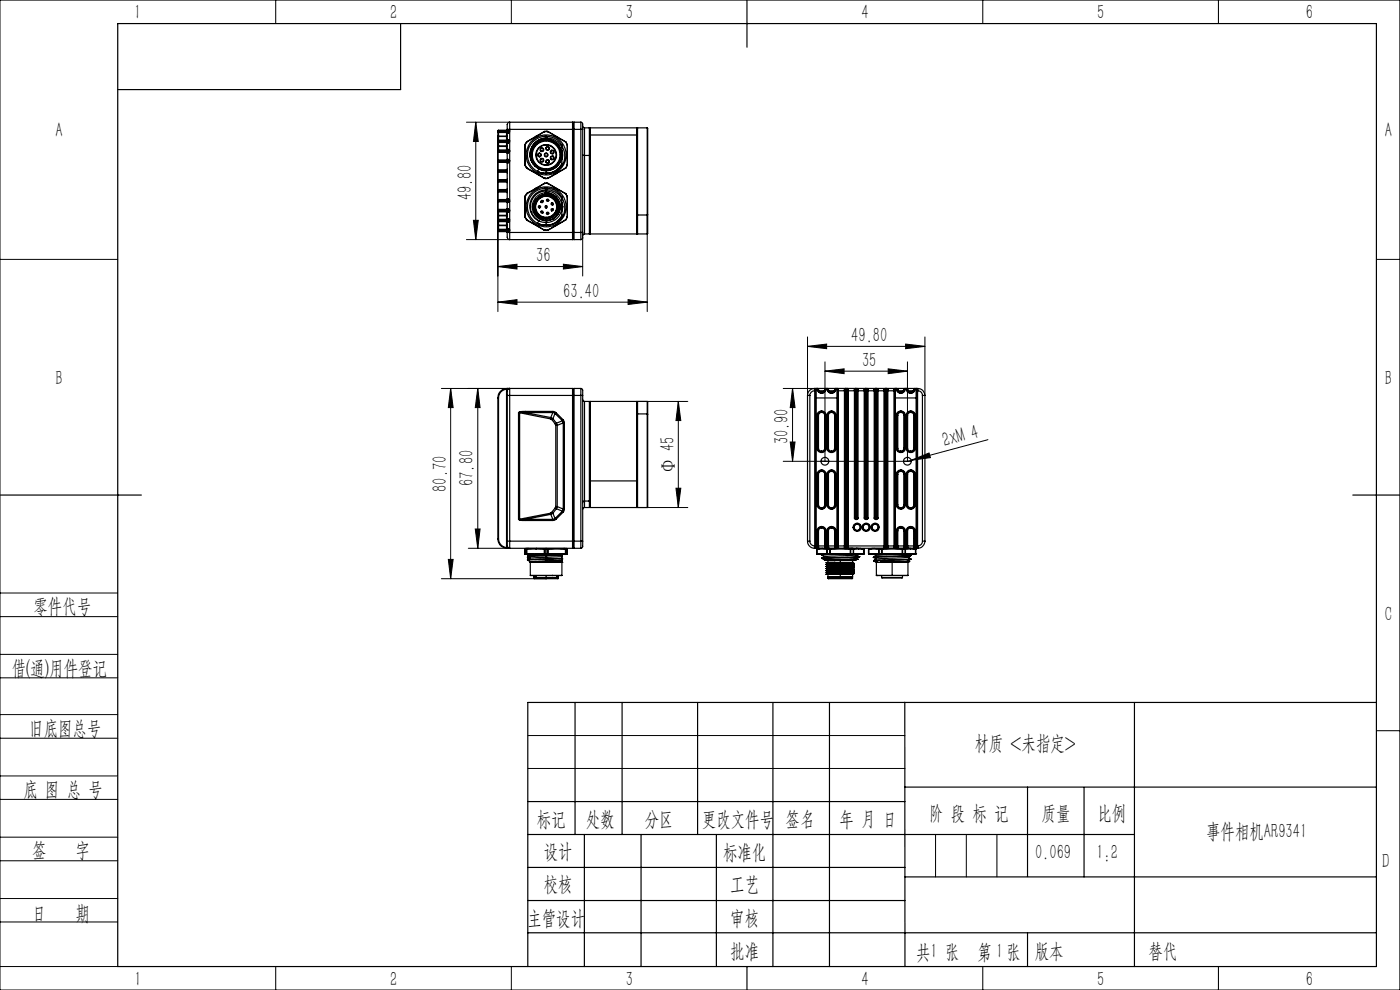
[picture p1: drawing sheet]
<svg xmlns="http://www.w3.org/2000/svg" width="297mm" height="210mm" viewBox="0 0 297 210" stroke-linecap="round" stroke-linejoin="round" font-family="sans-serif">
<defs><g id="words">
<g font-size="4.4">
<text x="28.5" y="4.1">1</text>
<text x="82.7" y="4.1">2</text>
<text x="132.7" y="4.1">3</text>
<text x="182.7" y="4.1">4</text>
<text x="232.7" y="4.1">5</text>
<text x="277" y="4.1">6</text>
<text x="11.8" y="29.1">A</text>
<text x="293.8" y="29.1">A</text>
<text x="100.1" y="42.5" transform="rotate(-90 100.1 42.5)">49.80</text>
<text x="113.8" y="55.7">36</text>
<text x="119.5" y="63.2">63.40</text>
<text x="180.6" y="72.6">49.80</text>
<text x="182.9" y="77.9">35</text>
<text x="11.8" y="81.6">B</text>
<text x="293.8" y="81.6">B</text>
<text x="167.3" y="94.3" transform="rotate(-90 167.3 94.3)">30.90</text>
<text x="200.4" y="94.8" transform="rotate(-15 200.4 94.8)">2xM 4</text>
<text x="143.1" y="100.2" transform="rotate(-90 143.1 100.2)">Φ 45</text>
<text x="94.8" y="104.4" transform="rotate(-90 94.8 104.4)">80.70</text>
<text x="100.5" y="103.1" transform="rotate(-90 100.5 103.1)">67.80</text>
<text x="7.1" y="130.1">零件代号</text>
<text x="293.8" y="131.6">C</text>
<text x="2.5" y="143.2">借(通)用件登记</text>
<text x="6.2" y="155.8">旧底图总号</text>
<text x="206.7" y="159.1">材质 &lt;未指定&gt;</text>
<text x="5" y="168.9">底 图 总 号</text>
<text x="197.1" y="173.8">阶 段 标 记</text>
<text x="221" y="173.8">质量</text>
<text x="232.8" y="173.8">比例</text>
<text x="113.9" y="175.2">标记</text>
<text x="124.3" y="175.2">处数</text>
<text x="136.8" y="175.2">分区</text>
<text x="148.9" y="175.2">更改文件号</text>
<text x="166.7" y="175.2">签名</text>
<text x="178.1" y="175.2">年 月 日</text>
<text x="255.9" y="177.8">事件相机AR9341</text>
<text x="6.8" y="181.9">签</text>
<text x="16" y="181.9">字</text>
<text x="115.3" y="182.1">设计</text>
<text x="153.4" y="182.2">标准化</text>
<text x="219.6" y="182.1">0.069</text>
<text x="232.6" y="182.1">1:2</text>
<text x="293.3" y="184.1">D</text>
<text x="115.3" y="189">校核</text>
<text x="154.9" y="189">工艺</text>
<text x="6.8" y="195.2">日</text>
<text x="16" y="195.2">期</text>
<text x="111.9" y="196.2">主管设计</text>
<text x="154.9" y="196.2">审核</text>
<text x="154.9" y="203.1">批准</text>
<text x="194.4" y="203.4">共 张</text>
<text x="197.4" y="203.1">1</text>
<text x="207.4" y="203.4">第 张</text>
<text x="211.3" y="203.1">1</text>
<text x="219.5" y="203.1">版本</text>
<text x="243.6" y="203.1">替代</text>
<text x="28.5" y="209.1">1</text>
<text x="82.8" y="209.1">2</text>
<text x="132.7" y="209.1">3</text>
<text x="182.7" y="209.1">4</text>
<text x="232.7" y="209.1">5</text>
<text x="277" y="209.1">6</text>
</g>
</g></defs>
<g fill="none" stroke="#000" stroke-width=".21">
<path d="M0 0h297v210h-297zM58.5 0v5M108.5 0v5M208.5 0v5M258.5 0v5M99 25.9h9.1M100.9 25.9v24.9M100.9 25.9l.6 4.1h-1.1zM105.6 28.9v37.2M0 55h25M99 50.8h9.1M100.4 46.7h1.1l-.6 4.1z"/>
<path d="M105.6 56.5l4.1-.5v1.1zM105.6 56.5h18M119.5 56l4.1 .5-4.1 .6zM123.6 50.4v8.2M137.3 45.6v20.5M292 55h5M105.6 64.1l4.1-.5v1zM105.6 64.1h31.7M133.2 63.6l4.1 .5-4.1 .5zM171.3 73.5l4.1-.5v1zM171.3 71.5v12.4M171.3 73.5h24.9"/>
<path d="M175 78.7l4.1-.5v1.1zM175 76.8v21.1M175 78.7h17.5M188.4 78.2l4.1 .5-4.1 .6zM192.1 73l4.1 .5-4.1 .5zM192.5 76.8v21.1M196.2 71.5v12.4M93.6 82.4h14.5M95.6 82.4l.5 4.1h-1zM95.6 82.4v40.4M101.4 82.4l.4 4.1h-1zM101.4 82.4v33.9"/>
<path d="M135.1 85.2h10.8M143.9 85.2l.5 4h-1zM143.9 85.2v22.5M166.2 97.9h26.3M166.2 82.4h26.1M167.6 93.8h1.1l-.6 4.1zM168.1 82.4l.6 4.1h-1.1zM168.1 82.4v15.5M193.3 97.6l3.8-1.5 .3 1zM193.3 97.6l-.8 .3M209.6 93.3l-16.3 4.3M95.1 118.7h1l-.5 4.1z"/>
<path d="M99.3 116.3h8.8M100.8 112.2h1l-.4 4.1zM135.1 107.7h10.8M143.4 103.6h1l-.5 4.1zM0 138.8h25M0 125.8h25M0 130.8h25M93.6 122.8h22.3M0 143.8h25M0 156.6h25M0 151.6h25M112 156h80"/>
<path d="M292 155h5M0 169.6h25M0 164.6h25M0 177.6h25M112 163h80M198.5 177v9M205 177v9M211.5 177v9M0 182.6h25M0 190.6h25M0 195.6h25M0 205h25"/>
<path d="M58.5 205v5M108.5 205v5M208.5 205v5M258.5 205v5"/>
</g>
<g fill="none" stroke="#000" stroke-width=".25">
<path d="M25 5h267v200h-267zM85 5v14h-60M158.5 0v10M105.6 34.1h2M105.6 34.3l.1 .1h1.9M105.6 34.3h2M105.6 32.2l.1 .1h1.9M105.6 32.2h2M105.6 32h2M105.6 30.1l.2 .1M105.6 30.1h2M105.6 29.9h2"/>
<path d="M105.6 28l.2 .1M105.6 28h2M105.6 27.8h2M105.6 31.1h.2M105.6 31.1v.9M105.6 31h.2M105.6 30.1v.9M105.6 29h.2M105.6 29v.9M105.6 28.9h.2M105.6 28v.9M105.6 38.5l.1 .1h1.8"/>
<path d="M105.6 38.5h1.9M105.6 38.3h1.9M105.6 36.2h1.9M105.6 36.4l.2 .1h1.7M105.6 36.4h1.9M105.6 27.8v.2M105.6 28.9v.1M105.6 29.9v.2M105.6 31v.1M105.6 32v.2M105.6 34.1v.2M105.6 36.2v.2"/>
<path d="M105.6 38.3v.2M105.8 31.8l-.2 .2M105.8 31.8h1.8M105.8 30.2h1.8M105.8 29.7l-.2 .2M105.8 29.7h1.8M105.8 28.1h1.8M105.8 31.1v.7M105.8 30.2v.8M105.8 29v.7M105.8 28.1v.8M105.8 28.9v.1"/>
<path d="M105.8 31v.1M105.8 28.9h1.7M105.8 31.1h1.7M105.8 31h1.7M105.8 29h1.7M107.5 29v.7l.1-.1M107.5 31.1v.7l.1-.1M107.5 34.4l.1 .2M107.5 32.3l.1 .2M107.5 31h.1M107.5 28.9h.1M107.5 31.1h.1"/>
<path d="M107.5 29h.1M107.5 36.2h.1M107.5 36v.2M107.5 38.3h.1M107.5 38.1v.2M107.5 36.4h.1M107.5 38.5h.1M107.5 36.5l.1 .2M107.5 36.4v.1M107.5 38.6l.1 .2M107.5 38.5v.1M107.5 38.1h-1.8l-.1 .2"/>
<path d="M107.5 36h-1.8l-.1 .2M107.5 28.9v.1M107.5 31v.1M107.5 36.2v.2M107.5 38.3v.2M107.5 36h.1M107.5 38.1h.1M107.6 33.9h-1.9l-.1 .2M107.6 34.4h.1M107.6 32.3h.1M107.6 30.2h.1M107.6 28.1h.1"/>
<path d="M107.6 27.6h-1.9l-.1 .2M107.6 34.4l.1 .2M107.6 30.2l.1 .2M107.6 28.1l.1 .2M107.6 32.3l.1 .2M107.6 31.8h.1M107.6 33.9h.1M107.6 29.7h.1M107.6 27.6h.1M107.6 33.9l.5 .2M107.6 33.9v.2M107.6 32.5h.1"/>
<path d="M107.6 33.8h.1M107.6 29.7l.5 .2M107.6 29.7v.2M107.6 28.3h.1M107.6 29.6h.1M107.6 31.7h.1M107.6 30.4h.1M107.6 31.8l.5 .2M107.6 31.8v.2M107.6 34.6h.1M107.6 27.5h.1M107.6 27.4h.5"/>
<path d="M107.6 27.6l.5 .2M107.6 27.6v.2M107.6 34.3v.1M107.6 30.1v.1M107.6 28v.1M107.6 32.2v.1M107.6 28.1l.1 .1M107.6 33.8l-.1 .1M107.6 27.5l-.1 .1M107.6 30.4l-.1-.2v.8M107.6 28.3l-.1-.2v.8M107.6 35.9l-.1 .1"/>
<path d="M107.6 38l-.1 .1M107.6 27.4v.1M107.6 27.8v.2M107.6 28.3v1.3M107.6 29.9v.2M107.6 30.4v1.3M107.6 32v.2M107.6 32.5v1.3M107.6 34.1v.2M107.6 34.6v7.6M107.6 28h.5M107.6 27.8h.5"/>
<path d="M107.6 34.3h.5M107.6 34.1h.5M107.6 32.2h.5M107.6 32h.5M107.6 30.1h.5M107.6 29.9h.5M107.7 33.8h.1M107.7 29.6h.1M107.7 31.7h.1M107.7 27.5h.1M107.7 29.6l-.1 .1M107.7 31.7l-.1 .1"/>
<path d="M107.7 33.8l-.1 .1M107.7 27.5l-.1 .1M107.7 32.5h.1M107.7 30.4h.1M107.7 34.6h.1M107.7 33.8l.4 .3M107.7 29.6l.4 .3M107.7 31.7l.4 .3M107.7 27.5l.4 .3M107.7 28.2v.1M108.1 32.2l-.4 .3M108.1 28l-.4 .2"/>
<path d="M108.1 30.1l-.4 .3M108.1 34.3l-.4 .3M108.1 34.3l-.5 .1M108.1 30.1l-.5 .1M108.1 28l-.5 .1M108.1 32.2l-.5 .1M108.1 25.9l-.3 .1-.2 .3v1.1M108.1 25.9v1.5M108.1 27.4v.4M108.1 28v1.9M108.1 30.1v1.9M108.1 32.2v1.9"/>
<path d="M108.1 34.3v8.2M108.1 27.4h13.4M108.1 25.9h13.4M111.4 30.8v4.2M111.4 30.8h.1M111.4 35h.1M111.4 30.6v.2M111.4 30.6h.1M111.4 35v.1M111.4 35.1h.1M111.4 35.1l.3 .5M111.7 35.6l.1 .1"/>
<path d="M111.7 30.1h.1M111.7 30.1l-.3 .5M111.7 35.6h.1M111.8 30v.1M111.8 35.7l3.7 2.1M111.8 30l-.1 .1M111.8 30.1h-.1M111.8 35.7h.1M113.4 35.1l.2 .2M113.7 28.9l-1.9 1.1M113.7 28.9v.1M113.7 39.9l-1.9 1.1"/>
<path d="M113.7 39.9v.1M113.7 29l-1.9 1.1M113.7 29l.1 .1M113.7 40l-1.9 1.1M113.7 40l.1 .1M113.8 29.1a4.3 4.3 0 0 1 5.8 1.7 4.3 4.3 0 0 1-1.7 5.8M113.8 29.1a4.3 4.3 0 0 0-1.7 5.8 4.3 4.3 0 0 0 5.8 1.7M114 36.4l1.9 .4M114 36.4h.1M114 36.4l1.7 .4M114.2 36.5l1.7 .3M114.3 35.8l-.3 .6"/>
<path d="M114.4 32.5a.39 .39 0 0 0-.3 .4 .39 .39 0 0 0 .3 .4M114.4 32.5a.39 .39 0 0 1 .4 .4 .39 .39 0 0 1-.4 .4M114.4 32.6a.3 .3 0 0 0-.3 .3 .3 .3 0 0 0 .3 .3M114.4 33.2v.1M114.4 32.5v.1M114.4 32.6a.3 .3 0 0 1 .3 .3 .3 .3 0 0 1-.3 .3M114.5 35.6l-.1 .1M114.5 35.9h.1M114.7 33.7a.4 .4 0 0 1 .6 0 .4 .4 0 0 1 0 .5M114.7 33.7a.4 .4 0 0 0 0 .6 .4 .4 0 0 0 .6-.1M114.7 33.7l.1 .1M114.7 31.9v.1"/>
<path d="M114.8 33.8a.3 .3 0 0 1 .4 0 .3 .3 0 0 1 0 .4M114.8 33.8a.3 .3 0 0 0 0 .4 .3 .3 0 0 0 .4 0M115.2 34.2h.1M115.2 31.6a.3 .3 0 0 1-.1 .4 .3 .3 0 0 1-.4-.1M115.2 31.6a.3 .3 0 0 0-.4-.1 .3 .3 0 0 0-.1 .4M115.3 31.5a.39 .39 0 0 0-.6-.1 .39 .39 0 0 0 0 .6M115.3 31.5a.39 .39 0 0 1-.1 .6 .39 .39 0 0 1-.5-.1M115.3 31.5l-.1 .1M115.5 37.8h.1M115.5 27.9l-1.8 1.1M115.5 27.9h.1M115.5 27.9l-1.8 1"/>
<path d="M115.5 38.9l-1.8 1.1M115.5 38.9h.1M115.5 38.9l-1.8 1M115.5 28.9h.4M115.6 37.8h.1M115.6 27.9h-.1M115.6 27.9h.1M115.6 27.9h.3M115.6 37.8l.1 .1M115.6 38.9h-.1M115.6 38.9h.1M115.6 38.9h.3"/>
<path d="M115.7 37.8h.5M115.7 37.8v.1M115.8 31.4a.4 .4 0 0 1 .5-.3 .4 .4 0 0 1 .3 .5M115.8 31.4a.4 .4 0 0 0 .3 .5 .4 .4 0 0 0 .5-.3M115.8 34.3h.1M115.8 31.4h.1M115.9 29.3h.1M115.9 30.8a2.12 2.12 0 0 1 2.1 2.1 2.12 2.12 0 0 1-2.1 2.1M115.9 30.7v.1M115.9 30.7a2.19 2.19 0 0 1 2.2 2.2 2.19 2.19 0 0 1-2.2 2.2M115.9 35v.1M115.9 32.5a.39 .39 0 0 0-.4 .4 .39 .39 0 0 0 .4 .4"/>
<path d="M115.9 32.5a.39 .39 0 0 1 .4 .4 .39 .39 0 0 1-.4 .4M115.9 30.8a2.12 2.12 0 0 0-2.1 2.1 2.12 2.12 0 0 0 2.1 2.1M115.9 30.7a2.19 2.19 0 0 0-2.2 2.2 2.19 2.19 0 0 0 2.2 2.2M115.9 32.6a.3 .3 0 0 0-.3 .3 .3 .3 0 0 0 .3 .3M115.9 33.2v.1M115.9 32.5v.1M115.9 32.6a.3 .3 0 0 1 .3 .3 .3 .3 0 0 1-.3 .3M115.9 29.3a3.5 3.5 0 0 0-3.1 2 3.5 3.5 0 0 0 .4 3.6M115.9 36.2v.6M115.9 28.9a3.9 3.9 0 0 0-3.9 3 3.9 3.9 0 0 0 2 4.5M115.9 36.8h.1M115.9 29.3a3.7 3.7 0 0 1 3.3 2"/>
<path d="M115.9 29.3v.2M115.9 28.9a3.9 3.9 0 0 1 3.3 1.9M115.9 28.9h.1M115.9 39.9a4 4 0 0 0-3.9 3 4 4 0 0 0 2 4.5M115.9 39.9a3.9 3.9 0 0 1 3.3 1.9M115.9 39.9h.1M115.9 28.9v.4M115.9 39.9v.3M115.9 39.9h-.4M115.9 31.4a.31 .31 0 0 0 .2 .4 .31 .31 0 0 0 .4-.2M115.9 31.4a.31 .31 0 0 1 .4-.2 .31 .31 0 0 1 .2 .4M115.9 27.9h-.3"/>
<path d="M115.9 27.9h.3M115.9 27.9h.1M115.9 38.9h-.3M115.9 38.9h.3M115.9 38.9h.1M116.2 27.9h.1M116.2 37.8h.1M116.2 37.8l-.5 .1M116.2 38.9h.1M116.2 36.8h-.3M116.2 27.9l3.7 2.2M116.2 38.9l3.7 2.2"/>
<path d="M116.3 27.9l3.6 2.1M116.3 27.9h-.1M116.3 38.9l3.6 2.1M116.3 38.9h.1M116.5 34.2a.3 .3 0 0 1-.3 .4 .3 .3 0 0 1-.3-.3M116.5 34.2a.3 .3 0 0 0-.4-.2 .3 .3 0 0 0-.2 .3M116.5 31.6h.1M116.6 34.2a.39 .39 0 0 0-.5-.3 .39 .39 0 0 0-.3 .4M116.6 34.2a.39 .39 0 0 1-.4 .4 .39 .39 0 0 1-.4-.3M116.6 34.2h-.1M117 31.9a.4 .4 0 0 1 .5 .2 .4 .4 0 0 1-.2 .5M117 31.9a.4 .4 0 0 0-.2 .5 .4 .4 0 0 0 .5 .2"/>
<path d="M117 31.9v.1M117 33.8l-.1 .1M117 32a.29 .29 0 0 1 .4 .1 .29 .29 0 0 1-.1 .4M117 32a.29 .29 0 0 0-.1 .4 .29 .29 0 0 0 .4 .1M117.2 29.9a3.3 3.3 0 0 0-4.4 1.6 3.3 3.3 0 0 0 1.7 4.4M117.2 29.9a3.3 3.3 0 0 1 1.7 4.3 3.3 3.3 0 0 1-4.4 1.7M117.2 29.8a3.4 3.4 0 0 0-4.4 1.7 3.4 3.4 0 0 0 1.7 4.4M117.2 29.8v.1M117.2 29.8a3.2 3.2 0 0 1 2 3.1M117.3 32.5v.1M117.3 30.1a3.1 3.1 0 0 1 1.3 4.2 3.1 3.1 0 0 1-4.1 1.3M117.3 30.1a3.1 3.1 0 0 0-4.2 1.4 3.1 3.1 0 0 0 1.4 4.1"/>
<path d="M117.3 33.2a.3 .3 0 0 1 .1 .4 .3 .3 0 0 1-.4 .2M117.3 33.2a.3 .3 0 0 0-.4 .1 .3 .3 0 0 0 .1 .5M117.3 30v.1M117.3 30a3.2 3.2 0 0 1 1.4 4.3 3.2 3.2 0 0 1-4.3 1.4M117.3 30a3.2 3.2 0 0 0-4.2 1.4 3.2 3.2 0 0 0 1.3 4.3M117.3 33.1a.42 .42 0 0 0-.5 .2 .42 .42 0 0 0 .1 .6M117.3 33.1a.42 .42 0 0 1 .2 .6 .42 .42 0 0 1-.6 .2M117.3 33.1v.1M117.9 36.6l.1 .2M118 36.8l-1.8 1M118 36.8h.1M118 36.8l-1.7 1"/>
<path d="M119.2 31.9a2.66 2.66 0 0 1 0 1.9M119.2 31a3.6 3.6 0 0 1-1.1 5.1M119.2 32.9a3.3 3.3 0 0 1-4.7 3M119.2 34.7a3.7 3.7 0 0 1-3.3 2.1M119.2 32.9v1.8M119.2 31.3v1.6M119.2 35a3.9 3.9 0 0 1-3.3 1.8M119.2 31.3h.1M119.2 34.7h.1M119.2 30.8h.1M119.2 35h.1M119.2 30.8v.4"/>
<path d="M119.2 34.7v.3M119.2 34.7l-.1 .1M119.9 35.7l-1.9 1.1M119.9 35.7h.1M119.9 30v.1M119.9 30l.2 .1M119.9 30.1h.1M120 30.1l.3 .5M120 35.6l-.1 .1M120 30.1h.1M120 35.6h.1M120.1 35.6l-.2 .1"/>
<path d="M120.1 30.1l.2 .5M120.3 30.6v.2M120.3 35.1l-.3 .5M120.3 35.1h.1M120.3 30.6h.1M120.3 30.8v4.2M120.3 35v.1M120.3 35h.1M120.3 30.8h.1M120.3 30.6l.1 .2M120.3 35.1l-.2 .5M120.4 30.8v4.2"/>
<path d="M120.4 35l-.1 .1M121.5 27.4h.1M121.5 25.9v1.5M121.5 25.9l.1 .2M121.5 27.4v21.9M121.6 27.4h.2M121.6 26.1v1.3M121.6 27.4v21.9M121.8 25.9v1.5M121.8 25.9l-.2 .2M121.8 27.4v21.9M121.8 27.4h1.4"/>
<path d="M121.8 25.9h1.4M123.2 27.4h.4M123.2 25.9v1.5M123.2 25.9l.4 .3v1.2M123.2 27.4v21.9M123.6 26.7l.1 .3 .3 .1M123.6 32.8l.4 .2M123.6 27.4v21.9M124 33v16.6M124 27.1v5.9M124 27.1h1M124 33h1"/>
<path d="M125 33v16.6M125 33h.1M125 27.1v5.9M125 27.1l.1 .1M125.1 33v16.5M125.1 27.2v5.8M125.2 33h-.1M125.2 33v16.6M125.2 28.6v4.4M125.2 27.1v1.5M125.2 27.1h9.9M125.2 27.1l-.1 .1"/>
<path d="M125.2 28.6h9.9M135.1 28.6v17M135.1 27.1v1.5M135.1 27.1v.1M135.1 27.2v18.4M135.1 27.3v18.3M135.3 27.1v18.5M135.3 27.1h2M135.3 27.1l-.2 .1M137.3 27.1v18.5M137.3 27.1l.1 18.5M105.6 49l.1 .1h1.9"/>
<path d="M105.6 49h2M105.6 48.8h2M105.6 46.9l.2 .1M105.6 46.9h2M105.6 46.7h2M105.6 44.8l.2 .1M105.6 44.8h2M105.6 44.6h2M105.6 42.5h2M105.6 42.7l.1 .1h1.9M105.6 42.7h2M105.6 47.9h.2"/>
<path d="M105.6 47.9v.9M105.6 47.8h.2M105.6 46.9v.9M105.6 45.8h.2M105.6 45.8v.9M105.6 45.7h.2M105.6 44.8v.9M105.6 40.6l.2 .1h1.7M105.6 40.6h1.9M105.6 40.4h1.9M105.6 40.4v.2M105.6 42.5v.2"/>
<path d="M105.6 44.6v.2M105.6 45.7v.1M105.6 46.7v.2M105.6 47.8v.1M105.6 48.8v.2M105.8 48.6l-.2 .2M105.8 48.6h1.8M105.8 47h1.8M105.8 46.5l-.2 .2M105.8 46.5h1.8M105.8 44.9h1.8M105.8 47.9v.7"/>
<path d="M105.8 47v.8M105.8 45.8v.7M105.8 44.9v.8M105.8 45.7v.1M105.8 47.8v.1M105.8 47.9h1.7M105.8 47.8h1.7M105.8 45.8h1.7M105.8 45.7h1.7M107.5 49.1l.1 .2M107.5 42.8l.1 .2M107.5 47.9v.7l.1-.1"/>
<path d="M107.5 45.8v.7l.1-.1M107.5 47.9h.1M107.5 47.8h.1M107.5 45.8h.1M107.5 45.7h.1M107.5 40.4h.1M107.5 40.2v.2M107.5 40.6h.1M107.5 40.7l.1 .2M107.5 40.6v.1M107.5 40.2h-1.8l-.1 .2M107.5 40.4v.2"/>
<path d="M107.5 45.7v.1M107.5 47.8v.1M107.5 40.2h.1M107.6 49.1h.1M107.6 47h.1M107.6 44.9h.1M107.6 44.4h.1M107.6 44.4h-1.8l-.2 .2M107.6 42.3h-1.9l-.1 .2M107.6 42.8h.1M107.6 44.9l.1 .2M107.6 47l.1 .2"/>
<path d="M107.6 42.8l.1 .2M107.6 49.1l.1 .2M107.6 48.6h.1M107.6 46.5h.1M107.6 42.3h.1M107.6 46.4h.1M107.6 45.1h.1M107.6 46.5l.5 .2M107.6 46.5v.2M107.6 48.5h.1M107.6 47.2h.1M107.6 48.6l.5 .2"/>
<path d="M107.6 48.6v.2M107.6 44.4l.5 .2M107.6 44.4v.2M107.6 44.3h.1M107.6 43h.1M107.6 42.2h.1M107.6 42.3l.5 .2M107.6 42.3v.2M107.6 42.7v.1M107.6 44.8v.1M107.6 46.9v.1M107.6 49v.1"/>
<path d="M107.6 49.3h.1M107.6 49.3h.5M107.6 49.3v1l.2 .4 .3 .1M107.6 42.2l-.1 .1M107.6 44.3l-.1 .1M107.6 47.2l-.1-.2v.8M107.6 45.1l-.1-.2v.8M107.6 40.1l-.1 .1M107.6 42.5v.2M107.6 43v1.3M107.6 44.6v.2M107.6 45.1v1.3"/>
<path d="M107.6 46.7v.2M107.6 47.2v1.3M107.6 48.8v.2M107.6 49h.5M107.6 48.8h.5M107.6 46.9h.5M107.6 46.7h.5M107.6 44.8h.5M107.6 44.6h.5M107.6 42.7h.5M107.6 42.5h.5M107.7 46.4h.1"/>
<path d="M107.7 48.5h.1M107.7 44.3h.1M107.7 42.2h.1M107.7 42.2l-.1 .1M107.7 44.3l-.1 .1M107.7 46.4l-.1 .1M107.7 48.5l-.1 .1M107.7 45.1h.1M107.7 47.2h.1M107.7 43h.1M107.7 49.3h.1M107.7 46.4l.4 .3"/>
<path d="M107.7 48.5l.4 .3M107.7 44.3l.4 .3M107.7 42.2l.4 .3M108.1 44.8l-.4 .3M108.1 46.9l-.4 .3M108.1 42.7l-.4 .3M108.1 42.7l-.5 .1M108.1 44.8l-.5 .1M108.1 46.9l-.5 .1M108.1 49l-.5 .1M108.1 49l-.4 .3M108.1 49.3v1.5"/>
<path d="M108.1 42.7v1.9M108.1 44.8v1.9M108.1 46.9v1.9M108.1 49v.3M108.1 49.3h13.4M108.1 50.8h13.4M111.4 41.8v4.2M111.4 41.8h.1M111.4 46h.1M111.4 41.6v.2M111.4 41.6v.1M111.4 46v.1"/>
<path d="M111.4 46.1h.1M111.4 46.1l.3 .5M111.4 41.7v.1M111.7 46.6l.1 .1M111.7 41.1h.1M111.7 41.1l-.3 .5M111.7 41.1l-.3 .6M111.7 46.6h.1M111.8 41v.1M111.8 46.7l3.7 2.1M111.8 41l-.1 .1M111.8 41.1h-.1"/>
<path d="M111.8 46.7h.1M113.1 45h.1M113.8 40.1a4.3 4.3 0 0 1 5.8 1.8 4.3 4.3 0 0 1-1.7 5.7M113.8 40.1a4.3 4.3 0 0 0-1.7 5.8 4.3 4.3 0 0 0 5.8 1.7M114 47.4l1.9 .4M114 47.4h.1M114 47.4l1.7 .4M114.2 47.4l.9 .4h.8M114.3 46.8l1.6 .4M114.3 46.8l-.3 .6M114.4 43.6v.5M114.4 43.6a.25 .25 0 0 1 .3 .3 .25 .25 0 0 1-.3 .2"/>
<path d="M114.4 43.6a.25 .25 0 0 0-.2 .3 .25 .25 0 0 0 .2 .2M114.7 41.5a2.76 2.76 0 0 0-1.5 3.1 2.76 2.76 0 0 0 2.7 2.2M114.8 44.8a.25 .25 0 0 1 .3 0 .25 .25 0 0 1 .1 .3M114.8 44.8l.4 .3M114.8 44.8a.25 .25 0 0 0 0 .4 .25 .25 0 0 0 .4-.1M115.2 42.6a.26 .26 0 0 0-.4 0 .26 .26 0 0 0 0 .3M115.2 42.6l-.4 .3M115.2 42.6a.25 .25 0 0 1-.1 .4 .25 .25 0 0 1-.3-.1M115.5 48.8h.1M115.5 48.8l.1 .1M115.6 48.8h.1M115.6 48.8v.1"/>
<path d="M115.6 48.9h.1M115.7 48.8h.5M115.7 48.9h.5M115.7 48.8v.1M115.9 41.3a2.59 2.59 0 0 1 2.6 2.6 2.59 2.59 0 0 1-2.6 2.6M115.9 46.4v.1M115.9 41.4a2.5 2.5 0 0 1 2.5 2.5 2.5 2.5 0 0 1-2.5 2.5M115.9 41.3v.1M115.9 41.5a2.33 2.33 0 0 1 2.3 2.4 2.33 2.33 0 0 1-2.3 2.3M115.9 46.1v.1M115.9 41.7a2.22 2.22 0 0 1 2.2 2.2 2.22 2.22 0 0 1-2.2 2.2M115.9 41.5v.2"/>
<path d="M115.9 41.5a2.33 2.33 0 0 0-2.4 2.4 2.33 2.33 0 0 0 2.4 2.3M115.9 41.4a2.5 2.5 0 0 0-2.6 2.5 2.5 2.5 0 0 0 2.6 2.5M115.9 41.7a2.22 2.22 0 0 0-2.3 2.2 2.22 2.22 0 0 0 2.3 2.2M115.9 41.3a2.59 2.59 0 0 0-2.6 2.6 2.59 2.59 0 0 0 2.6 2.6M115.9 43.6v.5M115.9 43.6a.25 .25 0 0 1 .2 .3 .25 .25 0 0 1-.2 .2M115.9 43.6a.25 .25 0 0 0-.3 .3 .25 .25 0 0 0 .3 .2M115.9 40.9a2.96 2.96 0 0 0-3 3 2.96 2.96 0 0 0 3 2.9M115.9 40.9v.3M115.9 41.2l-1.2 .3M115.9 46.8h.1M115.9 41.2a2.81 2.81 0 0 1 2.7 2.1 2.81 2.81 0 0 1-1.4 3.2"/>
<path d="M115.9 41.2h.1M115.9 41.2a2.82 2.82 0 0 1 2.7 2.1 2.82 2.82 0 0 1-1.3 3.2M115.9 40.9h.1M115.9 40.9a2.94 2.94 0 0 1 2.8 2.2 2.94 2.94 0 0 1-1.4 3.4M115.9 47.2v.6M115.9 40.5a3.4 3.4 0 0 0-3.3 2.6 3.4 3.4 0 0 0 1.7 3.7M115.9 40.5a3.4 3.4 0 0 1 3.3 3.4M115.9 40.2a3.5 3.5 0 0 0-3.4 2.7 3.5 3.5 0 0 0 1.8 3.9M115.9 40.2h.1M115.9 40.2v.3M115.9 47.8h.1M115.9 40.2a3.7 3.7 0 0 1 3.3 2v1.7"/>
<path d="M115.9 40.9h-.3M115.9 42.4a.25 .25 0 0 1 .3-.2 .25 .25 0 0 1 .2 .3M115.9 42.4l.5 .1M115.9 42.4a.25 .25 0 0 0 .2 .3 .25 .25 0 0 0 .3-.2M116.1 46.8h-.2M116.2 48.8v.1M116.2 40.9a2.93 2.93 0 0 1 2.6 2.3 2.93 2.93 0 0 1-1.4 3.2M116.2 47.8h-.3M116.2 48.8h.1M116.3 48.8l-.1 .1M116.3 47.8h-.4M116.4 45.2a.25 .25 0 0 0-.3-.2 .25 .25 0 0 0-.2 .3"/>
<path d="M116.4 45.2l-.5 .1M116.4 45.2a.25 .25 0 0 1-.2 .3 .25 .25 0 0 1-.3-.2M117.1 43a.25 .25 0 0 1 .3 .2 .25 .25 0 0 1-.1 .3M117.1 43l.2 .5M117.1 43a.25 .25 0 0 0-.2 .4 .25 .25 0 0 0 .4 .1M117.2 46.5l-1.3 .3M117.3 44.3l-.3 .4M117.3 44.3a.26 .26 0 0 1 .1 .3 .26 .26 0 0 1-.4 .1M117.3 44.3a.26 .26 0 0 0-.4 .1 .26 .26 0 0 0 .1 .3M117.3 46.5h-.1M117.3 46.5l-1.4 .3M117.3 46.5h.1"/>
<path d="M117.9 47.6l.1 .2M118 47.8l-1.8 1M118 47.8h.1M118 47.8l-1.7 1M119.2 42.9a2.66 2.66 0 0 1 0 1.9M119.2 42a3.6 3.6 0 0 1-1.1 5.1l1.1-1.1M119.2 43.9h.1M119.2 43.9a3.3 3.3 0 0 1-3.3 3.3M119.2 45.7a3.7 3.7 0 0 1-3.3 2.1M119.2 43.9v1.8M119.2 46a3.9 3.9 0 0 1-3.3 1.8M119.2 45.7h.1"/>
<path d="M119.2 41.8h.1M119.2 46h.1M119.2 41.8v.3M119.2 45.7v.3M119.2 45.7l-.1 .1M119.9 41.1h.1M119.9 46.7l-1.9 1.1M119.9 46.7h.1M119.9 41v.1M119.9 41l.2 .1M120 41.1l.3 .6M120 46.6l-.1 .1"/>
<path d="M120 41.1h.1M120 46.6h.1M120.1 46.6l-.2 .1M120.1 41.1l.2 .5M120.3 41.7v.1M120.3 46.1l-.3 .5M120.3 46.1h.1M120.3 41.8v4.2M120.3 46v.1M120.3 46h.1M120.3 41.8h.1M120.3 41.6l.1 .2"/>
<path d="M120.3 41.6v.1M120.3 46.1l-.2 .5M120.4 41.8v4.2M120.4 46l-.1 .1M121.5 49.3v1.5M121.5 49.3h.1M121.6 49.3v1.4M121.6 49.3h.2M121.6 50.7l.2 .1M121.6 50.7l-.1 .1M121.8 49.3v1.5M121.8 49.3h1.4"/>
<path d="M121.8 50.8h1.4M123.2 49.3v1.5M123.2 49.3h.4M123.6 49.3v1.2l-.4 .3M124 49.6l-.3 .1-.1 .3M125.1 49.5l-1.1 .1M125.1 49.5l.1 .1M125.2 49.6h9.9M135.1 45.6v4M135.1 45.6v3.9M135.1 49.5l.2 .1M135.1 49.5v.1"/>
<path d="M135.1 45.6h.2M135.1 45.6h.1M135.3 45.6v4M135.3 49.6h2M135.3 45.6h2M137.3 45.6v4M137.4 45.6l-.1 4M137.4 45.6h-.1M105.6 84.4h.2M105.6 84.4v29.9M105.8 84.4v29.9M107.5 82.9h.1"/>
<path d="M107.5 82.9v32.9M107.6 82.5l-.1 .4M107.6 82.5a1.86 1.86 0 0 0-1.8 1.9M107.6 82.9v1M107.6 83.9h.5M107.6 82.5l.1 .1-.1-.1M107.6 82.5h.1M107.6 82.4a1.97 1.97 0 0 0-2 2M107.6 82.4v.1M107.6 82.4h13.9M107.6 83.9v30.9M108.1 82.4l-.3 .1-.2 .4"/>
<path d="M108.1 82.4v1.5M108.1 82.4l-.5 .1M108.1 83.9h13.4M108.1 83.9v30.9M110 87.5l.2 .1M110 87.5v22.7M110.2 87.4l-.2 .1M110.2 87.4l.1 .1M110.2 87.6l6.6 1.3M110.2 87.6v22.5M110.3 87.5l-.1 .1M110.3 87.5h1.1"/>
<path d="M110.3 87.5h-.3M111.4 87.5l5.4 1.1M111.4 87.3l-1.2 .1M111.4 87.3h5.9M111.4 87.5h5.9M111.4 87.3v.2M116.8 88.9l.3 .1M116.8 88.6l.5 .2M116.8 88.6v.3M117.1 89l.7 .9M117.3 87.3l.6 .2M117.3 87.3v.2"/>
<path d="M117.3 87.5l.5 .2M117.3 87.5l-.5 1.1M117.3 88.8l-.2 .2M117.3 88.8l.7 1M117.8 87.7l-.5 1.1M117.8 87.7l1.5 1.5M117.8 89.9l.1 .3M117.9 90.2v17.2M117.9 90.2h.3M117.9 87.5l1.6 1.6M117.9 87.5l-.1 .2M118 89.8l.2 .4"/>
<path d="M118 89.8l-.2 .1M118.2 90.2v17.2M119.3 89.2l.2 .5M119.3 89.2l-1.3 .6M119.5 89.1l.2 .6M119.5 89.1l-.2 .1M119.5 89.7v18.3M119.5 89.7h.2M119.5 89.7l-1.3 .5M119.7 89.7v18.3M121.5 82.4v1.5M121.5 83.9h.1"/>
<path d="M121.5 82.4l.1 .1M121.5 83.9v30.9M121.6 82.5v1.4M121.6 83.9h.2M121.6 83.9v30.9M121.8 82.4l-.2 .1M121.8 82.4v1.5M121.8 83.9v30.9M121.8 82.4h1.4M121.8 83.9h1.4M123.2 82.4v1.5M123.2 82.4l.4 .3v1.2"/>
<path d="M123.2 83.9h.4M123.2 83.9v30.9M123.6 84.7l.1 .3 .3 .2M123.6 83.9v30.9M124 85.2v21.1M124 85.2h1M125 85.2v21.1M125 85.2l.1 .1M125.1 85.3v20.9M125.2 85.2v16.8M125.2 85.2h9.9M125.2 85.2l-.1 .1"/>
<path d="M135.1 87.8v14.2M135.1 85.2v2.6M135.1 85.2v.1M135.1 87.8v.1M135.1 87.9v19.7M135.1 85.3v2.6M135.1 87.9v19.6M135.3 87.8v19.9M135.3 85.2v2.6M135.3 85.2l-.2 .1M135.3 85.2h2M135.3 87.8h2"/>
<path d="M135.3 87.8l-.2 .1M137.3 87.8v19.9M137.3 85.2v2.6M137.3 85.2l.1 2.7M137.3 87.8l.1 .1M137.4 87.9l-.1 19.8M171.3 83.9h.5M171.3 83.9v30.9M171.8 83.9v30.9M172.8 82.4v.5M172.8 82.9a.96 .96 0 0 0-1 1M172.8 82.4a1.45 1.45 0 0 0-1.5 1.5"/>
<path d="M172.8 82.4h21.9M172.8 82.9h.1M172.9 82.9h.1M172.9 82.6v.3M172.9 82.6h.1M172.9 82.9v32.9M173 82.5h.1M173 82.5l.1-.1v2M173 84.4h.1M173 82.5v1.9M173 82.5l-.1 .1M173 84.4v29.9"/>
<path d="M173.1 82.4l-.2 .2M173.1 84.4v29.9M173.1 84.4h4.5M173.4 82.4h.1M173.4 82.4l.1 .6 .7 .4M173.4 95.1a.85 .85 0 0 0 .8 .9M173.4 95.1h.1M173.4 88.1h.1M173.4 82.4l.1 .2M173.4 82.4l.1 .1M173.4 88.1v7M173.4 82.4l.2 .2"/>
<path d="M173.5 95.1a.72 .72 0 0 0 .7 .7M173.5 82.6l.2 .5 .5 .3M173.5 82.5v.1M173.5 82.6h.1M173.5 95.1h.1M173.5 88.1h.1M173.5 82.5l.1 .1M173.5 82.5h.1M173.5 88.1v7M173.6 82.6l.1 .3M173.6 95.1a.6 .6 0 0 0 .6 .6M173.6 82.6h.1"/>
<path d="M173.6 88.1v7M173.7 82.9l-.1 .1M173.7 82.9l.5 .3M173.7 82.9h1.2M174.2 97.9a.83 .83 0 0 0 .8 .8 .83 .83 0 0 0 .8-.8M174.2 97.9a.83 .83 0 0 1 .8-.9 .83 .83 0 0 1 .8 .9M174.2 97.9h1.6M174.2 87.2a.85 .85 0 0 0-.8 .9M174.2 99.7a.9 .9 0 0 0-.8 .9M174.2 95.8v.2M174.2 87.2v.1M174.2 87.3a.72 .72 0 0 0-.7 .8"/>
<path d="M174.2 99.7v.1M174.2 99.8a.78 .78 0 0 0-.7 .8M174.2 83.4h.1M174.2 83.2v.2M174.2 87.3v.2M174.2 87.5a.6 .6 0 0 0-.6 .6M174.2 99.8v.2M174.2 95.7v.1M174.2 87.2h.1M174.2 96h.1M174.2 99.7h.1M174.2 95.8h.1"/>
<path d="M174.2 99.8h.1M174.2 87.3h.1M174.2 87.5h.1M174.2 95.7h.1M174.2 83.2h.1M174.3 87.2a.9 .9 0 0 1 1 .9M174.3 99.7a.97 .97 0 0 1 1 .9M174.3 95.8v.2M174.3 99.7v.1M174.3 87.2v.1M174.3 99.8a.78 .78 0 0 1 .8 .8M174.3 87.3a.72 .72 0 0 1 .8 .8"/>
<path d="M174.3 83.4h.1M174.3 83.2v.2M174.3 87.3v.2M174.3 99.8v.2M174.3 95.7v.1M174.3 87.5a.6 .6 0 0 1 .6 .6M174.9 82.9l-.6 .3M174.9 82.9l.1 .1M174.9 82.6v.3M174.9 95.1h.2M174.9 95.1a.6 .6 0 0 1-.6 .6M174.9 88.1h.2"/>
<path d="M174.9 82.6h.1M174.9 88.1v7M175.1 95.1a.72 .72 0 0 1-.8 .7M175.1 95.1h.2M175.1 88.1h.2M175.1 82.6l-.2 .5-.6 .3M175.1 82.5v.1M175.1 82.6h-.2M175.1 82.5l-.2 .1M175.1 88.1v7M175.1 82.5h.1M175.2 82.4l-.3 .2"/>
<path d="M175.3 82.4l-.1 .2a.92 .92 0 0 1-.9 .8M175.3 82.4h.1M175.3 95.1a.9 .9 0 0 1-1 .9M175.3 82.4l-.2 .2M175.3 82.4l-.2 .1M175.3 88.1v7M175.4 82.4h.1M175.4 82.4l.1 .4a.91 .91 0 0 0 .9 .6M175.4 95.1a.9 .9 0 0 0 1 .9M175.4 88.1h.2M175.4 95.1h.2M175.4 82.4l.2 .2"/>
<path d="M175.4 82.4l.2 .1M175.4 88.1v7M175.5 82.4l.3 .2M175.6 95.1a.72 .72 0 0 0 .8 .7M175.6 82.6l.2 .5 .6 .3M175.6 82.5v.1M175.6 82.6h.2M175.6 95.1h.2M175.6 88.1h.2M175.6 82.5l.2 .1M175.6 82.5h.1M175.6 88.1v7"/>
<path d="M175.8 82.6v.3M175.8 95.1a.6 .6 0 0 0 .6 .6M175.8 82.6h.1M175.8 88.1v7M175.8 82.9l-.1 .1M175.8 82.9l.6 .3M175.8 82.9h1.2M176.4 87.2a.9 .9 0 0 0-1 .9M176.4 99.7a.97 .97 0 0 0-1 .9M176.4 99.7v.1M176.4 99.8a.78 .78 0 0 0-.8 .8M176.4 87.2v.1"/>
<path d="M176.4 87.3a.72 .72 0 0 0-.8 .8M176.4 95.8v.2M176.4 83.4h.1M176.4 83.2v.2M176.4 95.7v.1M176.4 87.3v.2M176.4 87.5a.6 .6 0 0 0-.6 .6M176.4 99.8v.2M176.4 87.2h.1M176.4 96h.1M176.4 99.7h.1M176.4 95.8h.1"/>
<path d="M176.4 99.8h.1M176.4 87.3h.1M176.4 87.5h.1M176.4 95.7h.1M176.4 83.2h.1M176.5 87.2a.85 .85 0 0 1 .8 .9M176.5 99.7a.9 .9 0 0 1 .8 .9M176.5 95.8v.2M176.5 87.2v.1M176.5 99.7v.1M176.5 87.3a.72 .72 0 0 1 .7 .8M176.5 99.8a.78 .78 0 0 1 .7 .8"/>
<path d="M176.5 83.4h.1M176.5 83.2v.2M176.5 99.8v.2M176.5 87.3v.2M176.5 95.7v.1M176.5 87.5a.6 .6 0 0 1 .6 .6M177 82.9l-.5 .3M177 82.9l.1 .1M177.1 82.6l-.1 .3M177.1 88.1h.1M177.1 95.1h.1M177.1 95.1a.6 .6 0 0 1-.6 .6"/>
<path d="M177.1 82.6h.1M177.1 88.1v7M177.2 88.1h.1M177.2 95.1a.72 .72 0 0 1-.7 .7M177.2 95.1h.1M177.2 82.6l-.2 .5-.5 .3M177.2 82.5h.1M177.2 82.5v.1M177.2 82.6h-.1M177.2 82.5l-.1 .1M177.2 88.1v7M177.3 82.4l-.2 .2"/>
<path d="M177.3 82.4v.2a1.02 1.02 0 0 1-.8 .8M177.3 82.4h.1M177.3 95.1a.85 .85 0 0 1-.8 .9M177.3 82.4l-.1 .2M177.3 82.4l-.1 .1M177.3 88.1v7M177.6 82.4v2M177.6 84.4h.1M177.6 82.4l.1 .1M177.6 84.4v29.9M177.6 82.4l.2 .2M177.7 82.5v1.9"/>
<path d="M177.7 82.5l.1 .1M177.7 82.9h.1M177.7 82.5h.1M177.7 84.4v29.9M177.8 82.6v.3M177.8 82.6h.1M177.8 82.9v32.9M177.8 82.9h1.3M179.1 82.9h.2M179.1 82.6v.3M179.1 82.6h.1M179.1 82.9v32.9"/>
<path d="M179.3 82.5h.1M179.3 82.5l.2-.1v2M179.3 84.4h.2M179.3 82.5v1.9M179.3 82.5l-.2 .1M179.3 84.4v29.9M179.4 82.4l-.3 .2M179.5 84.4h.1M179.5 84.4v29.9M179.6 84.4h.2M179.6 84.4v29.9M179.7 82.4l.3 .2"/>
<path d="M179.8 82.5l-.2-.1v2M179.8 82.5v1.9M179.8 82.5l.2 .1M179.8 82.9h.2M179.8 82.5h.1M179.8 84.4v29.9M180 82.6v.3M180 82.6h.1M180 82.9v32.9M180 82.9h1.3M181.3 82.9h.1M181.3 82.6v.3"/>
<path d="M181.3 82.6h.1M181.3 82.9v27M181.4 84.4h.1M181.4 82.5h.1M181.4 82.5l.1-.1v2M181.4 82.5v1.9M181.4 82.5l-.1 .1M181.4 84.4v23.6M181.5 82.4l-.2 .2M181.5 84.4h.3M181.5 84.4v23.6M181.8 84.4h.1"/>
<path d="M181.8 84.4v23.6M181.8 82.4l.2 .2M181.9 82.5l-.1-.1v2M181.9 82.5v1.9M181.9 82.9h.1M181.9 82.5l.1 .1M181.9 82.5h.1M181.9 84.4v23.6M182 82.6v.3M182 82.6h.1M182 82.9v27M182 82.9h1.3"/>
<path d="M183.3 82.9h.2M183.3 82.6v.3M183.3 82.9v27M183.4 82.6h-.1M183.5 82.5h.1M183.5 82.5l.2-.1v2M183.5 84.4h.2M183.5 82.5v1.9M183.5 82.5l-.2 .1M183.5 82.5l-.1 .1M183.5 84.4v23.6M183.6 82.4l-.2 .2"/>
<path d="M183.7 84.4h.2M183.7 84.4v23.6M183.9 84.4h.1M183.9 84.4v23.6M183.9 82.4l.3 .2M184 82.5l-.1-.1v2M184 82.5v1.9M184 82.9h.2M184 82.5l.2 .1M184 82.5h.1M184 84.4v23.6M184.2 82.6v.3"/>
<path d="M184.2 82.6h.1M184.2 82.9v27M184.2 82.9h1.3M185.5 82.9h.1M185.5 82.6v.3M185.5 82.6h.1M185.5 82.9v27M185.6 82.5h.1M185.6 82.5l.1-.1v2M185.6 84.4h.1M185.6 82.5v1.9M185.6 82.5l-.1 .1"/>
<path d="M185.6 84.4v23.6M185.7 82.4l-.2 .2M185.7 84.4h.2M185.7 84.4v23.6M185.9 84.4h.2M185.9 84.4v23.6M186 82.4l.2 .2M186.1 82.5l-.2-.1v2M186.1 82.5v1.9M186.1 82.9h.2M186.1 82.5l.2 .1M186.1 82.5l.1 .1"/>
<path d="M186.1 82.5h.1M186.1 84.4v23.6M186.2 82.6h.1M186.3 82.6v.3M186.3 82.9v27M186.3 82.9h1.2M187.5 82.9h.2M187.5 82.6v.3M187.5 82.9v32.9M187.6 82.6h-.1M187.7 84.4h.2M187.7 82.5h.1"/>
<path d="M187.7 82.5l.2-.1v2M187.7 82.5v1.9M187.7 82.5l-.2 .1M187.7 82.5l-.1 .1M187.7 84.4v29.9M187.8 82.4l-.2 .2M187.9 84.4h.2M187.9 84.4v29.9M188.1 84.4h.1M188.1 84.4v29.9M188.1 82.4l.2 .2M188.2 82.5l-.1-.1v2"/>
<path d="M188.2 82.5v1.9M188.2 82.5l.1 .1M188.2 82.9h.1M188.2 82.5h.1M188.2 84.4v29.9M188.3 82.6v.3M188.3 82.6h.1M188.3 82.9v32.9M188.3 82.9h1.4M189.7 82.9h.1M189.7 82.6v.3M189.7 82.6h.1"/>
<path d="M189.7 82.9v32.9M189.8 84.4h.1M189.8 82.5h.1M189.8 82.5v1.9M189.8 82.5l-.1 .1M189.8 84.4v29.9M189.9 82.4l-.2 .2M189.9 82.4l-.1 .1M189.9 82.4v2M189.9 84.4h4.4M189.9 84.4v29.9M190.1 95.1a.9 .9 0 0 0 1 .9"/>
<path d="M190.1 82.4h.1M190.1 82.4a.93 .93 0 0 0 1 1M190.1 88.1h.2M190.1 95.1h.2M190.1 82.4l.2 .2M190.1 82.4l.2 .1M190.1 88.1v7M190.2 82.4l.2 .2M190.3 95.1a.78 .78 0 0 0 .8 .7M190.3 82.6l.2 .5 .6 .3M190.3 82.5v.1M190.3 82.6h.2"/>
<path d="M190.3 95.1h.2M190.3 88.1h.2M190.3 82.5l.2 .1M190.3 82.5l.1 .1M190.3 82.5h.1M190.3 88.1v7M190.4 82.6h.1M190.5 82.6v.3M190.5 95.1a.6 .6 0 0 0 .6 .6M190.5 82.6h.1M190.5 88.1v7M190.5 82.9l-.1 .1"/>
<path d="M190.5 82.9l.6 .3M190.5 82.9h1.2M191.1 87.2a.9 .9 0 0 0-1 .9M191.1 99.7a.97 .97 0 0 0-1 .9M191.1 87.2v.1M191.1 87.3a.78 .78 0 0 0-.8 .8M191.1 95.8v.2M191.1 99.7v.1M191.1 99.8a.85 .85 0 0 0-.8 .8M191.1 83.4h.1M191.1 83.2v.2M191.1 95.7v.1"/>
<path d="M191.1 99.8v.2M191.1 87.3v.2M191.1 87.5a.6 .6 0 0 0-.6 .6M191.1 87.2h.1M191.1 96h.1M191.1 99.7h.1M191.1 95.8h.1M191.1 99.8h.1M191.1 87.3h.1M191.1 87.5h.1M191.1 95.7h.1M191.1 83.2h.1"/>
<path d="M191.1 87.2a.9 .9 0 0 1 1 .9M191.1 99.7a.97 .97 0 0 1 1 .9M191.1 87.3a.78 .78 0 0 1 .8 .8M191.1 99.8a.85 .85 0 0 1 .8 .8M191.1 87.5a.6 .6 0 0 1 .6 .6M191.7 97.9a.83 .83 0 0 1 .8-.9 .83 .83 0 0 1 .8 .9M191.7 97.9a.83 .83 0 0 0 .8 .8 .83 .83 0 0 0 .8-.8M191.7 82.9l-.6 .3M191.7 82.9l.1 .1M191.7 97.9h1.6M191.7 82.6v.3M191.7 88.1h.2"/>
<path d="M191.7 95.1h.2M191.7 95.1a.6 .6 0 0 1-.6 .6M191.7 82.6h.1M191.7 88.1v7M191.8 82.6h-.1M191.9 88.1h.2M191.9 95.1a.78 .78 0 0 1-.8 .7M191.9 95.1h.2M191.9 82.6l-.2 .5-.6 .3M191.9 82.5h.1M191.9 82.5v.1M191.9 82.6h-.2"/>
<path d="M191.9 82.5l-.2 .1M191.9 82.5l-.1 .1M191.9 88.1v7M192 82.4l-.2 .2M192.1 95.1a.9 .9 0 0 1-1 .9M192.1 82.4v.2a.93 .93 0 0 1-1 .8M192.1 82.4h.1M192.1 82.4l-.2 .2M192.1 82.4l-.2 .1M192.1 88.1v7M192.3 95.1a.85 .85 0 0 0 .8 .9M192.3 82.4h.1"/>
<path d="M192.3 82.4a.93 .93 0 0 0 .8 1M192.3 88.1h.1M192.3 95.1h.1M192.3 82.4l.1 .2M192.3 82.4l.1 .1M192.3 88.1v7M192.3 82.4l.2 .2M192.4 95.1a.72 .72 0 0 0 .7 .7M192.4 82.6l.2 .5 .5 .3M192.4 82.5v.1M192.4 82.6h.1M192.4 95.1h.1"/>
<path d="M192.4 88.1h.1M192.4 82.5l.1 .1M192.4 82.5h.1M192.4 88.1v7M192.5 82.6l.1 .3M192.5 95.1a.6 .6 0 0 0 .6 .6M192.5 82.6h.1M192.5 88.1v7M192.6 82.9l-.1 .1M192.6 82.9l.5 .3M192.6 82.9h1.2M193.1 87.2a.85 .85 0 0 0-.8 .9"/>
<path d="M193.1 99.7a.9 .9 0 0 0-.8 .9M193.1 99.7v.1M193.1 99.8a.78 .78 0 0 0-.7 .8M193.1 87.2v.1M193.1 87.3a.72 .72 0 0 0-.7 .8M193.1 95.8v.2M193.1 83.4h.1M193.1 83.2v.2M193.1 87.3v.2M193.1 87.5a.6 .6 0 0 0-.6 .6M193.1 95.7v.1M193.1 99.8v.2"/>
<path d="M193.1 83.4h.2M193.1 87.2h.2M193.1 96h.2M193.1 99.7h.2M193.1 95.8h.2M193.1 99.8h.2M193.1 87.3h.2M193.1 87.5h.2M193.1 95.7h.2M193.1 83.2h.2M193.3 87.2a.85 .85 0 0 1 .8 .9M193.3 99.7a.9 .9 0 0 1 .8 .9"/>
<path d="M193.3 87.2v.1M193.3 99.7v.1M193.3 95.8v.2M193.3 99.8a.78 .78 0 0 1 .7 .8M193.3 87.3a.72 .72 0 0 1 .7 .8M193.3 83.4h.1M193.3 83.2v.2M193.3 87.3v.2M193.3 87.5a.6 .6 0 0 1 .6 .6M193.3 95.7v.1M193.3 99.8v.2M193.8 82.9l-.5 .3"/>
<path d="M193.8 82.9l.1 .1M193.9 82.6l-.1 .3M193.9 88.1h.1M193.9 95.1h.1M193.9 95.1a.6 .6 0 0 1-.6 .6M193.9 82.6h.1M193.9 88.1v7M194 88.1h.1M194 95.1a.72 .72 0 0 1-.7 .7M194 95.1h.1M194 82.6l-.2 .5-.5 .3M194 82.5h.1"/>
<path d="M194 82.5v.1M194 82.6h-.1M194 82.5l-.1 .1M194 88.1v7M194.1 82.4l-.2 .2M194.1 95.1a.85 .85 0 0 1-.8 .9M194.1 82.4v.2a.93 .93 0 0 1-.8 .8M194.1 82.4h.1M194.1 82.4l-.1 .2M194.1 82.4l-.1 .1M194.1 88.1v7M194.3 84.4h.2"/>
<path d="M194.3 84.4v29.9M194.4 82.4l.2 .2M194.5 82.5l-.2-.1v2M194.5 82.5v1.9M194.5 82.5l.2 .1M194.5 82.9h.2M194.5 82.5l.1 .1M194.5 82.5h.1M194.5 84.4v29.9M194.6 82.6h.1M194.7 82.6v.3M194.7 82.9v32.9"/>
<path d="M194.7 82.9h.1M194.7 82.4v.5M194.7 82.9a.96 .96 0 0 1 1 1M194.7 82.4a1.51 1.51 0 0 1 1.5 1.5M195.7 83.9h.5M195.7 83.9v30.9M196.2 83.9v30.9M0 105h30M105.6 114.3a1.97 1.97 0 0 0 2 2M105.6 114.3h.2M105.8 114.3a1.91 1.91 0 0 0 1.8 1.9M107.5 115.8h.1"/>
<path d="M107.5 115.8l.1 .4M107.6 116.2h.1M107.6 114.8v1M107.6 114.8h.5M107.6 115.8l.2 .4 .3 .1M107.6 116.2l.5 .1M107.6 116.2v.1M107.6 116.3h13.9M107.7 116.1l-.1 .1M108.1 114.8v1.5M108.1 114.8h13.4M110 110.2h.3"/>
<path d="M110 110.2l.2 .1M110.2 110.3l1.2 .1M110.2 110.1l-.2 .1M110.2 110.1l.1 .1M110.3 110.2l-.1 .1M111.4 117.5v.1M111.4 116.5h.3M111.4 117.5h.3M111.4 117.5h.1M111.4 116.5h.1M111.4 116.5v1M111.4 117.6h2.4"/>
<path d="M111.4 116.4v.1M111.4 116.4h.1M111.4 116.4h.3M111.4 110.2v.2M111.4 110.2h-1.1M111.4 110.4h5.9M111.4 110.2h5.9M111.7 116.5h.1M111.7 117.5h.1M111.7 116.5v1M111.7 116.4v.1M111.8 117.5h1.9"/>
<path d="M111.8 117.5h.1M111.8 116.5v1M111.8 117.5l1.9 .1M111.8 116.4v.1M111.8 116.4h-.1M111.9 118.7v.1M111.9 118.8l.6 .4M111.9 118.1l.6 .3M111.9 118.2v.1M111.9 118.3l.4 .2M111.9 117.6l.4 .2M111.9 118.8h.1"/>
<path d="M111.9 118.2h.1M111.9 118.3h.1M111.9 118v.1M111.9 118h.1M112 116.3h.1M112.1 118.2h-.2M112.2 118.2h-.3M112.3 118.2l-.4 .1M112.4 117.6h.1M112.4 119.2h.1M112.4 119.2l.1 .1M112.5 119.3h3.4"/>
<path d="M112.5 119.3v2.8M113 117.6h-.5l-.6 .4M113.7 117.5v.1M113.7 116.4l1.8 .1M113.7 116.4l-1.9 .1M113.7 116.4h.1M113.7 116.4h1.8M113.7 117.6h.1M113.7 116.4h-1.9M113.8 116.3l6.5 .1M113.8 116.3l-2.4 .1M113.8 116.3l-.1 .1"/>
<path d="M115.5 116.5h.1M115.5 117.5h.1M115.5 116.4v.1M115.5 116.4h.1M115.5 117.5h-1.8M115.5 117.5l-1.8 .1M115.5 116.5v1M115.6 117.5h.3M115.6 117.5h.1M115.6 116.5h.3M115.6 116.4h.6M115.6 116.4v1.1"/>
<path d="M115.9 118.2l-3.2 .1-.8 .5M115.9 117.5h.1M115.9 116.5h.3M115.9 118.2v.4M115.9 117.8v.1M115.9 118.6h.1M115.9 118.6v.4M115.9 119h.1M115.9 119l-3.5 .2M115.9 118.2h.1M115.9 117.9v.3M115.9 119.3h3.3"/>
<path d="M115.9 119.2v.1M115.9 119.1v.1M115.9 119.2h.1M115.9 119.1h.1M115.9 119v.1M115.9 118.6l-4 .1M115.9 117.9l-4 .1M115.9 118.6l-4 .2M115.9 119.1l-3.5 .1M115.9 119.2h-3.5M115.9 116.3h.1M115.9 116.5v1"/>
<path d="M115.9 117.6v.2M115.9 117.5h.3M116.2 117.5h.1M116.2 116.5h.1M116.2 116.4v1.1M116.2 116.4h.1M116.2 116.4l.1 .1M116.2 116.4h3.7M116.2 117.5h3.7M116.3 117.5h-.1M116.3 116.5h3.6M116.3 117.5h3.6"/>
<path d="M116.3 116.5v1M116.8 108.9l-6.6 1.2M116.8 108.9v.2M116.8 109.1l-5.4 1.1M116.8 109.1l.5 1.1M117.1 108.7l-.3 .2M117.1 108.7l.2 .2M117.3 108.9l-.5 .2M117.3 108.9l.5 1.1M117.3 110.2v.2M117.8 110l.1 .2M117.8 110l-.5 .2"/>
<path d="M117.8 107.7l-.7 1M117.8 107.7l.2 .2M117.9 107.4l-.1 .3M117.9 107.4h.3M117.9 110.2l-.6 .2M118 107.9l1.3 .5M118 107.9l-.7 1M118.2 107.4l-.2 .5M118.2 107.4l1.3 .6M119.2 117.7l-3.3 .2M119.2 117.7l-3.3 .1M119.2 117.7h.1"/>
<path d="M119.2 118.5l-3.3 .1M119.2 118.5h.1M119.2 118l-3.3 .2M119.2 118v.5M119.2 118.8l-3.3 .2M119.2 118.5v.3M119.2 117.7v.3M119.2 119.1l-3.3 .1M119.2 119.1v.2M119.2 119.1h.1M119.2 119.1h-3.3M119.2 118.8v.3"/>
<path d="M119.2 119.3h.1M119.2 117.6h.1M119.2 118.3v.1M119.2 118.6h.1M119.2 117.6v.1M119.2 118.8h.1M119.2 119.3v2.8M119.3 108.4l-1.5 1.6M119.3 108.4l.2 .2M119.5 108h.2M119.5 108l-.2 .4M119.5 108.6l-1.6 1.6"/>
<path d="M119.7 116.3h.1M119.7 108l-.2 .6M119.9 116.4v.1M119.9 117.5h.1M119.9 116.4h.1M119.9 116.5h.2M119.9 117.5h.2M119.9 116.5v1M120 117.5h.3M120 116.4h.3M120 116.4l.1 .1M120.1 117.5h-.1"/>
<path d="M120.1 116.5h.2M120.1 117.5h.2M120.1 116.5v1M120.3 116.4v.1M120.3 117.6h-6.5M120.3 116.4l.1 .1M120.3 117.5h.1M120.3 116.5h.1M120.3 116.4h.1M120.3 116.5v1.1M120.4 117.5l-.1 .1M120.4 117.5h-.1"/>
<path d="M120.4 116.5v1M121.5 114.8v1.5M121.5 114.8h.1M121.6 114.8v1.4M121.6 114.8h.2M121.6 116.2l.2 .1M121.6 116.2l-.1 .1M121.8 114.8v1.5M121.8 114.8h1.4M121.8 116.3h1.4M123.2 114.8v1.5M123.2 114.8h.4"/>
<path d="M123.6 114.8v1.2l-.4 .3M124 107.7l-.3 .1-.1 .2M124 106.3l-.3 .1-.1 .2M124 106.3v1.4M124 107.7h11.1M124 106.3h1M125 106.3v1.3M125.1 106.2l.1 .1M125.1 106.2v1.3M125.1 106.2l-.1 .1M125.2 102v4.3M125.2 106.3v1.3"/>
<path d="M125.2 102h9.9M135.1 102v5.7M135.1 107.6l.2 .1M135.1 107.6v.1M135.3 107.7h2M171.3 114.8a1.51 1.51 0 0 0 1.5 1.5M171.3 114.8h.5M171.8 114.8a1.02 1.02 0 0 0 1 1M172.8 115.8v.5M172.8 116.3h21.9M172.8 115.8h.1M172.9 116.1l.1 .1"/>
<path d="M172.9 115.8v.3M172.9 115.8h.1M172.9 116.1h.1M172.9 116.1l.2 .2M173 114.3h.1M173 116.2h.1M173 114.3v1.9M173.1 114.3v2l-.1-.1M173.1 114.3h.3M173.3 116.4h.1M173.2 117.5h.1M173.2 116.5h.1"/>
<path d="M173.2 116.5v1M173.3 117.5l8.7 .1M173.3 117.5h.1M173.3 117.5h2.1M173.3 116.5h2.1M173.3 116.4h2.2M173.3 117.5h2.2M173.3 116.4v.1M173.3 116.4l-.1 .1M173.4 114.3v2l.1-.1M173.4 107.1a.9 .9 0 0 0 .8 .9M173.4 112.6h.1"/>
<path d="M173.4 107.1h.1M173.4 114.3h.1M173.4 100.6h.1M173.4 100.6v6.5M173.4 112.6v1.7M173.5 107.1a.72 .72 0 0 0 .7 .7M173.5 116.2h.1M173.5 114.3v1.9M173.5 115.8h.1M173.5 112.6h.1M173.5 107.1h.1M173.5 100.6h.1"/>
<path d="M173.5 100.6v6.5M173.5 112.6v1.7M173.6 115.8v.3M173.6 116.1l-.1 .1M173.6 107.1a.6 .6 0 0 0 .6 .6M173.6 116.1h.1M173.6 116.1l-.2 .2M173.6 100.6v6.5M173.6 112.6v3.2M173.6 115.8h1.3M174.2 111.7a.9 .9 0 0 0-.8 .9M174.2 111.7v.2"/>
<path d="M174.2 111.9a.72 .72 0 0 0-.7 .7M174.2 107.8v.2M174.2 111.9v.1M174.2 112a.6 .6 0 0 0-.6 .6M174.2 107.7v.1M174.2 100a.6 .6 0 0 0-.6 .6M174.2 108h.1M174.2 111.7h.1M174.2 111.9h.1M174.2 107.8h.1M174.2 100h.1M174.2 112h.1"/>
<path d="M174.2 107.7h.1M174.3 117.7h.1M174.3 117.7l.6 .4M174.3 117.7l.2-.1-.2 .1M174.3 118.4v.1M174.3 118.4h.1M174.3 118.5l.6 .3M174.3 111.7a.97 .97 0 0 1 1 .9M174.3 111.7v.2M174.3 107.8v.2M174.3 111.9a.72 .72 0 0 1 .8 .7M174.3 107.7v.1"/>
<path d="M174.3 112a.6 .6 0 0 1 .6 .6M174.3 111.9v.1M174.3 100a.6 .6 0 0 1 .6 .6M174.4 116.3h.1M174.7 118.4h.1M174.7 118.4l-.4 .1M174.7 118.4h-.4M174.7 118.4l.6 .4M174.8 118.1l-.5 .3M174.9 118.8h.7M174.9 118.8h.4M174.9 116.1l.2 .1"/>
<path d="M174.9 115.8v.3M174.9 115.8h.2M174.9 107.1h.2M174.9 107.1a.6 .6 0 0 1-.6 .6M174.9 112.6h.2M174.9 100.6h.2M174.9 116.1h.1M174.9 116.1l.3 .2M174.9 100.6v6.5M174.9 112.6v3.2M175.1 100.6h.2M175.1 107.1a.72 .72 0 0 1-.8 .7"/>
<path d="M175.1 107.1h.2M175.1 112.6h.2M175.1 114.3h.2M175.1 114.3v1.9M175.1 116.2h.1M175.1 100.6v6.5M175.1 112.6v1.7M175.3 107.1a.97 .97 0 0 1-1 .9M175.3 114.3v2l-.2-.1M175.3 100.6v6.5M175.3 112.6v1.7M175.3 114.3h.1"/>
<path d="M175.3 118.8h6.3M175.3 119.8h.1M175.3 119.4h.1M175.3 119.4l.3 .2M175.3 119.8l.3 .2M175.4 116.5h.1M175.4 117.5h.1M175.4 116.5v1M175.4 107.1a.97 .97 0 0 0 1 .9M175.4 114.3v2l.2-.1M175.4 114.3h.2M175.4 100.6h.2"/>
<path d="M175.4 112.6h.2M175.4 107.1h.2M175.4 100.6v6.5M175.4 112.6v1.7M175.5 117.5h.1M175.5 116.4l-.1 .1M175.5 116.4h.1M175.5 117.5h.5M175.5 116.5h.5M175.5 116.4h.5M175.5 116.4v1.1M175.6 119.6l-.3 .2"/>
<path d="M175.6 120l-.3 .1M175.6 116.2h.1M175.6 114.3v1.9M175.6 107.1a.72 .72 0 0 0 .8 .7M175.6 115.8h.2M175.6 112.6h.2M175.6 107.1h.2M175.6 100.6h.2M175.6 100.6v6.5M175.6 112.6v1.7M175.6 118.8h2.7M175.6 118.8v.5"/>
<path d="M175.7 117.6l-1.4 .1M175.8 115.8v.3M175.8 116.1l-.2 .1M175.8 107.1a.6 .6 0 0 0 .6 .6M175.8 116.1h.1M175.8 116.1l-.3 .2M175.8 100.6v6.5M175.8 112.6v3.2M175.8 115.8h1.3M176 116.5h.1M176 117.5h.1M176 116.4v1.1"/>
<path d="M176.1 117.5h4.3M176.1 117.5h.1M176.1 116.5h4.3M176.1 116.4v.1M176.1 116.4h4.3M176.1 116.4h-.1M176.1 116.5v1M176.4 111.7a.97 .97 0 0 0-1 .9M176.4 111.7v.2M176.4 111.9a.72 .72 0 0 0-.8 .7M176.4 107.8v.2M176.4 111.9v.1"/>
<path d="M176.4 112a.6 .6 0 0 0-.6 .6M176.4 100a.6 .6 0 0 0-.6 .6M176.4 107.7v.1M176.4 108h.1M176.4 111.7h.1M176.4 111.9h.1M176.4 107.8h.1M176.4 100h.1M176.4 112h.1M176.4 107.7h.1M176.5 111.7a.9 .9 0 0 1 .8 .9M176.5 111.7v.2"/>
<path d="M176.5 107.8v.2M176.5 111.9a.72 .72 0 0 1 .7 .7M176.5 107.7v.1M176.5 111.9v.1M176.5 100a.6 .6 0 0 1 .6 .6M176.5 112a.6 .6 0 0 1 .6 .6M176.9 117.6l-2.6 .1M177 119.3h4l-.1 .1M177 119.3h.1M177 119.3l-1.7 .1M177.1 116.1l.1 .1M177.1 115.8v.3"/>
<path d="M177.1 115.8h.1M177.1 100.6h.1M177.1 112.6h.1M177.1 107.1h.1M177.1 107.1a.6 .6 0 0 1-.6 .6M177.1 116.1h.1M177.1 116.1l.2 .2M177.1 100.6v6.5M177.1 112.6v3.2M177.1 119.3l3.8 .1M177.1 119.3h.1M177.1 119.3l-1.8 .1"/>
<path d="M177.2 112.6h.1M177.2 107.1a.72 .72 0 0 1-.7 .7M177.2 107.1h.1M177.2 100.6h.1M177.2 116.2h.1M177.2 114.3v1.9M177.2 114.3h.1M177.2 100.6v6.5M177.2 112.6v1.7M177.3 107.1a.9 .9 0 0 1-.8 .9M177.3 114.3v2l-.1-.1M177.3 114.3h.3"/>
<path d="M177.3 100.6v6.5M177.3 112.6v1.7M177.6 114.3v2l.1-.1M177.6 114.3h.1M177.7 116.2h.1M177.7 114.3v1.9M177.7 115.8h.1M177.8 115.8v.3M177.8 116.1l-.1 .1M177.8 116.1h.1M177.8 116.1l-.2 .2M177.8 115.8h1.3"/>
<path d="M178.3 118.8h2.6M178.3 118.8v.5M179.1 116.1l.2 .1M179.1 115.8v.3M179.1 115.8h.2M179.1 116.1h.1M179.1 116.1l.3 .2M179.3 114.3h.2M179.3 116.2h.1M179.3 114.3v1.9M179.5 114.3v2l-.2-.1M179.5 114.3h.1"/>
<path d="M179.6 114.3v2l.2-.1M179.6 114.3h.2M179.8 116.2h.1M179.8 114.3v1.9M179.8 115.8h.2M180 115.8v.3M180 116.1l-.2 .1M180 116.1h.1M180 116.1l-.3 .2M180 115.8h7.5M180.4 117.5h.1M180.4 116.4v.1"/>
<path d="M180.4 116.5h.1M180.4 116.4h.1M180.4 116.5v1M180.5 117.5h.1M180.5 117.5h.5M180.5 116.5h.5M180.5 116.4h.5M180.5 116.4v1.1M180.6 119.3h.1M180.9 118.8h.7M180.9 119.8l-5.3 .2M180.9 118.8v.5"/>
<path d="M180.9 119.4l-5.3 .2M180.9 119.4l.3 .1M180.9 119.8l.3 .2M180.9 119.4h.1M180.9 116.3h-1M181 116.4v.1M181 117.5h.1M181 111.9a.86 .86 0 0 1 .8-.9 .86 .86 0 0 1 .9 .9M181 111.9a.86 .86 0 0 0 .8 .8 .86 .86 0 0 0 .9-.8M181 111.9h.1M181 116.5h.1M181 116.5v1"/>
<path d="M181 116.4h.1M181 117.5l1.2 .1M181 116.4l.1 .1M181.1 117.5h-.1M181.1 117.5h1.1M181.1 116.5v1M181.1 111.9a.72 .72 0 0 1 .7-.8 .72 .72 0 0 1 .8 .8M181.1 111.9a.72 .72 0 0 0 .7 .7 .72 .72 0 0 0 .8-.7M181.2 119.6l-5.9 .2M181.2 119.6l-.3 .2M181.2 119.6h.1M181.2 119.5v.1"/>
<path d="M181.2 120h.1M181.2 119.5l-5.9 .3M181.2 120l-5.9 .1M181.3 109.9h.1M181.3 109.9l.2 .3M181.4 109.9l.1 .1M181.4 108v1.9M181.4 108h.1M181.4 109.9h.1M181.5 108v2M181.5 110v.2M181.5 110h.3"/>
<path d="M181.5 108h.3M181.5 110.2h.3M181.6 117.7l-6.4 .3-.9 .4M181.6 118.5h.1M181.6 117.7h.1M181.6 117.7l.6 .4M181.6 118.5l.3 .1M181.7 117.7l.1-.1-.2 .1M181.7 116.3h.1M181.8 108v2M181.8 108h.1M181.8 110v.2"/>
<path d="M181.9 118.6l-6.6 .2M181.9 118.6h.1M181.9 118.6l-.3 .2M181.9 109.9l-.1 .1M181.9 108v1.9M181.9 109.9h.1M182 116.3l-8.7 .1M182 116.3l1.2 .1M182 116.3l.2 .1M182 109.9l-.2 .3M182.2 116.4h-1.2M182.2 117.6h-.2"/>
<path d="M182.2 116.4h.1M182.2 116.4h1M182.2 116.4l-1.1 .1M182.2 117.5v.1M182.2 116.4l1 .1M182.2 118.1a5.2 5.2 0 0 1-3.1 .5l-3.8 .2M182.2 118.1h.1M182.2 118.1l-7.5 .3M182.6 111.9h.1M182.9 111.9a.86 .86 0 0 1 .8-.9 .86 .86 0 0 1 .9 .9M182.9 111.9a.86 .86 0 0 0 .8 .8 .86 .86 0 0 0 .9-.8M182.9 111.9h.1"/>
<path d="M183 111.9a.72 .72 0 0 1 .7-.8 .72 .72 0 0 1 .8 .8M183 111.9a.72 .72 0 0 0 .7 .7 .72 .72 0 0 0 .8-.7M183.2 116.4v.1M183.2 117.5l-1 .1M183.2 116.4h.1M183.2 117.5l-1.2 .1M183.2 116.4l.1 .1M183.2 117.5h-1M183.2 117.5h.1M183.2 116.5h.1M183.2 116.5v1M183.3 117.5h-.1"/>
<path d="M183.3 116.5v1M183.3 109.9h.2M183.3 109.9l.4 .3M183.5 109.9h.1M183.5 109.9l.2 .1M183.5 108v1.9M183.5 108h.2M183.7 108v2M183.7 110v.2M183.7 110h.2M183.7 108h.2M183.7 110.2h.2"/>
<path d="M183.9 108v2M183.9 108h.1M183.9 110v.2M184 109.9l-.1 .1M184 108v1.9M184 109.9h.2M184.2 109.9l-.3 .3M184.3 117.5h.1M184.3 116.5h.1M184.3 116.5v1M184.3 117.5l8.7 .1M184.3 116.4v.1"/>
<path d="M184.3 117.5h2.1M184.3 116.5h2.1M184.3 116.4h.1M184.3 116.4h2.1M184.5 111.9h.1M184.8 111.9a.86 .86 0 0 1 .8-.9 .86 .86 0 0 1 .9 .9M184.8 111.9a.86 .86 0 0 0 .8 .8 .86 .86 0 0 0 .9-.8M184.8 111.9h.1M184.9 111.9a.72 .72 0 0 0 .7 .7 .72 .72 0 0 0 .8-.7M184.9 111.9a.72 .72 0 0 1 .7-.8 .72 .72 0 0 1 .8 .8M185.3 118.2l.6 .4-.6 .3M185.3 118.2h.1"/>
<path d="M185.3 118.9h.1M185.3 118.9h.4M185.3 118.9l.6 .4M185.4 116.3h.1M185.5 117.6l.4 .2-.6 .4M185.5 109.9h.1M185.5 109.9l.2 .3M185.6 109.9l.1 .1M185.6 108v1.9M185.6 108h.1M185.6 109.9h.1M185.7 118.9l.6 .4"/>
<path d="M185.7 118.9h.1M185.7 108v2M185.7 110v.2M185.7 118.9h-.4M185.7 110h.2M185.7 108h.2M185.7 110.2h.2M185.8 117.9l-.5 .3M185.8 118.7l-.5 .2M185.9 119.3h.4M185.9 119.3v2.8M185.9 108v2"/>
<path d="M185.9 108h.2M185.9 110v.2M186.1 109.9l-.2 .1M186.1 108v1.9M186.1 109.9h.2M186.3 109.9l-.4 .3M186.4 111.9h.1M186.4 116.5h.1M186.4 117.5h.1M186.4 116.5v1M186.4 116.4h.1M186.4 116.4v.1"/>
<path d="M186.5 117.5h.5M186.5 117.5h.1M186.5 116.5h.5M186.5 116.5v1M186.5 116.4h.5M186.5 116.4v.1M187 116.5h.1M187 117.5h.1M187 116.5v1M187 116.4v.1M187 119.2l-.7 .1M187 119.3h2.3"/>
<path d="M187 119.2l-.3 .1h.3M187.1 117.5h4.3M187.1 116.4v.1M187.1 116.4h4.3M187.1 116.4h-.1M187.1 117.5h.1M187.1 116.5h4.3M187.1 116.5v1M187.5 116.1l.2 .1M187.5 115.8v.3M187.5 115.8h.2M187.5 116.1h.1"/>
<path d="M187.6 116.1l.1 .1M187.6 116.1l.2 .2M187.7 114.3h.2M187.7 116.2h.1M187.7 114.3v1.9M187.9 114.3v2l-.2-.1M187.9 114.3h.2M188.1 114.3v2l.1-.1M188.1 114.3h.1M188.2 116.2h.1M188.2 114.3v1.9M188.2 115.8h.1"/>
<path d="M188.3 115.8v.3M188.3 116.1l-.1 .1M188.3 116.1h.1M188.3 116.1l-.2 .2M188.3 115.8h1.4M189.3 119.3h3.3M189.3 119.3v2.8M189.7 116.1l.1 .1M189.7 115.8v.3M189.7 115.8h.1M189.7 116.1h.1M189.7 116.1l.2 .2"/>
<path d="M189.8 116.2h.1M189.8 114.3v1.9M189.8 114.3h.1M189.9 114.3v2l-.1-.1M189.9 114.3h.2M190.1 107.1a.97 .97 0 0 0 1 .9M190.1 114.3v2l.2-.1M190.1 112.6h.2M190.1 114.3h.2M190.1 107.1h.2M190.1 100.6h.2M190.1 100.6v6.5"/>
<path d="M190.1 112.6v1.7M190.3 107.1a.78 .78 0 0 0 .8 .7M190.3 116.2h.1M190.3 114.3v1.9M190.3 115.8h.2M190.3 107.1h.2M190.3 112.6h.2M190.3 100.6h.2M190.3 100.6v6.5M190.3 112.6v1.7M190.4 116.1l-.1 .1M190.4 116.1l-.2 .2"/>
<path d="M190.5 115.8v.3M190.5 116.1l-.2 .1M190.5 107.1a.6 .6 0 0 0 .6 .6M190.5 116.1h-.1M190.5 100.6v6.5M190.5 112.6v3.2M190.5 115.8h1.2M190.9 117.6l-5 .2M191.1 111.7a.97 .97 0 0 0-1 .9M191.1 107.8v.2M191.1 111.7v.2M191.1 111.9a.78 .78 0 0 0-.8 .7"/>
<path d="M191.1 107.7v.1M191.1 111.9v.1M191.1 112a.6 .6 0 0 0-.6 .6M191.1 100a.6 .6 0 0 0-.6 .6M191.1 108h.1M191.1 111.7h.1M191.1 111.9h.1M191.1 107.8h.1M191.1 100h.1M191.1 112h.1M191.1 107.7h.1M191.1 111.7a.97 .97 0 0 1 1 .9"/>
<path d="M191.1 111.9a.78 .78 0 0 1 .8 .7M191.1 100a.6 .6 0 0 1 .6 .6M191.1 112a.6 .6 0 0 1 .6 .6M191.4 117.5h.1M191.4 116.4v.1M191.4 116.5h.1M191.4 116.4h.1M191.4 116.5v1M191.5 116.4v.1M191.5 117.5h.5M191.5 116.4h.5M191.5 117.5h.1"/>
<path d="M191.5 116.5h.5M191.5 116.5v1M191.7 116.1l.2 .1M191.7 115.8v.3M191.7 115.8h.2M191.7 100.6h.2M191.7 112.6h.2M191.7 107.1h.2M191.7 107.1a.6 .6 0 0 1-.6 .6M191.7 116.1h.1M191.7 100.6v6.5M191.7 112.6v3.2"/>
<path d="M191.8 116.1l.1 .1M191.8 116.1l.2 .2M191.9 100.6h.2M191.9 112.6h.2M191.9 107.1a.78 .78 0 0 1-.8 .7M191.9 107.1h.2M191.9 114.3h.2M191.9 116.2h.1M191.9 114.3v1.9M191.9 100.6v6.5M191.9 112.6v1.7M192 116.4v.1"/>
<path d="M192 117.5h.1M192 116.5h.1M192 116.5v1M192.1 117.5l1.1 .1M192.1 116.4h-.1M192.1 116.4v.1M192.1 107.1a.97 .97 0 0 1-1 .9M192.1 114.3v2l-.2-.1M192.1 100.6v6.5M192.1 112.6v1.7M192.1 114.3h.2M192.1 117.5h.1"/>
<path d="M192.1 117.5h1.1M192.1 116.5v1M192.3 107.1a.9 .9 0 0 0 .8 .9M192.3 114.3v2l.1-.1M192.3 107.1h.1M192.3 100.6h.1M192.3 114.3h.1M192.3 112.6h.1M192.3 100.6v6.5M192.3 112.6v1.7M192.4 107.1a.72 .72 0 0 0 .7 .7M192.4 116.2h.1"/>
<path d="M192.4 114.3v1.9M192.4 115.8h.1M192.4 107.1h.1M192.4 100.6h.1M192.4 112.6h.1M192.4 100.6v6.5M192.4 112.6v1.7M192.5 118.2l-6.6 .4M192.5 115.8v.3M192.5 116.1l-.1 .1M192.5 107.1a.6 .6 0 0 0 .6 .6M192.5 116.1h.1"/>
<path d="M192.5 116.1l-.2 .2M192.5 100.6v6.5M192.5 112.6v3.2M192.5 115.8h1.4M192.6 119l-5.6 .2M192.6 118.9v.1M192.6 118.2h.1M192.6 118.2l.6 .4M192.6 119l.2 .1M192.6 119.3v2.8M192.8 119.2l-5.8 .1M192.8 119.2l-.2 .1"/>
<path d="M192.8 119.1l-5.8 .1M192.8 119.1v.1M192.8 119.1h.1M192.8 117.6l.4 .2zM193 116.3l-8.7 .1M193 116.3l1.2 .1M193 116.3l.2 .1M193.1 116.3h.1M193.1 111.7a.9 .9 0 0 0-.8 .9M193.1 107.8v.2M193.1 111.7v.2M193.1 111.9a.72 .72 0 0 0-.7 .7"/>
<path d="M193.1 107.7v.1M193.1 111.9v.1M193.1 112a.6 .6 0 0 0-.6 .6M193.1 100a.6 .6 0 0 0-.6 .6M193.1 108h.2M193.1 111.7h.2M193.1 111.9h.2M193.1 107.8h.2M193.1 100h.2M193.1 112h.2M193.1 107.7h.2M193.2 117.9l-.6 .3"/>
<path d="M193.2 117.6h-.2M193.2 116.4h-1.1M193.2 116.4h.1M193.2 116.4h1M193.2 116.4l-1.1 .1M193.2 117.5v.1M193.2 116.4l1 .1M193.2 117.8v.1M193.2 117.9l-.5 .3M193.2 118.6h.1M193.2 117.9l-7.9 .3M193.2 117.8l-7.9 .4"/>
<path d="M193.2 118.6l-7.5 .3M193.2 118.6l-.6 .4M193.3 111.7a.9 .9 0 0 1 .8 .9M193.3 107.8v.2M193.3 111.7v.2M193.3 111.9a.72 .72 0 0 1 .7 .7M193.3 111.9v.1M193.3 107.7v.1M193.3 100a.6 .6 0 0 1 .6 .6M193.3 112a.6 .6 0 0 1 .6 .6M193.9 116.1l.1 .1M193.9 115.8v.3"/>
<path d="M193.9 115.8h.1M193.9 107.1h.1M193.9 107.1a.6 .6 0 0 1-.6 .6M193.9 100.6h.1M193.9 112.6h.1M193.9 116.1h.1M193.9 116.1l.2 .2M193.9 100.6v6.5M193.9 112.6v3.2M194 100.6h.1M194 107.1a.72 .72 0 0 1-.7 .7M194 107.1h.1"/>
<path d="M194 112.6h.1M194 116.2h.1M194 114.3v1.9M194 114.3h.1M194 100.6v6.5M194 112.6v1.7M194.1 107.1a.9 .9 0 0 1-.8 .9M194.1 114.3v2l-.1-.1M194.1 114.3h.2M194.1 100.6v6.5M194.1 112.6v1.7M194.2 116.4v.1"/>
<path d="M194.2 117.5l-1 .1M194.2 116.4h.1M194.2 117.5h.1M194.2 117.5l-1.2 .1M194.2 117.5h-1M194.2 116.5h.1M194.2 116.5v1M194.3 114.3v2l.2-.1M194.3 114.3h.2M194.5 116.2h.1M194.5 114.3v1.9M194.5 115.8h.2"/>
<path d="M194.6 116.1l-.1 .1M194.6 116.1l-.2 .2M194.7 115.8v.3M194.7 116.1l-.2 .1M194.7 116.1h-.1M194.7 115.8h.1M194.7 115.8v.5M195.7 114.8a1.02 1.02 0 0 1-1 1M195.7 114.8h.5M196.2 114.8a1.57 1.57 0 0 1-1.5 1.5M287 105h10M112.5 122.1h4.7"/>
<path d="M113.3 122.7l2.6 .1M113.3 122.3h.4zM113.3 122.7h2.6M113.3 122.1v.6M113.7 122.5l2.2 .1M113.7 122.5h2.2M113.7 122.1v.4M115.9 122.7v.1M115.9 122.5v.1M115.9 122.7h2.6M115.9 122.5h2.2M115.9 122.1v.4"/>
<path d="M115.9 122.6v.1M117.2 122.1h2M117.2 122.1h.1M118.1 122.5l-2.2 .1M118.1 122.3h.4zM118.1 122.1v.4M118.5 122.7l-2.6 .1M118.5 122.1v.6M119.2 122.1h-2M175.3 121.4h.1M175.3 120.6h.1M175.3 120.1v.1"/>
<path d="M175.3 120.1h.1M175.3 121.8h.1M175.3 121h.1M175.3 121.4l.3 .2M175.3 121l.3 .2M175.3 120.6l.3 .2M175.3 120.2l.3 .2M175.3 120.2h.1M175.3 121.3v.1M175.4 121.8h5.5M175.6 120.4l-.3 .2M175.6 121.6l-.3 .2"/>
<path d="M175.6 120.8l-.3 .2M175.6 121.2l-.3 .2M175.6 121.2l-.3 .1M175.6 122.7h5.3M175.6 122.3h5.3zM175.6 121.8v.9M178.3 121.8v.5M180.9 121.8h.1M180.9 120.2l-5.3 .2M180.9 121.4l-5.3 .2M180.9 120.6l-5.3 .2M180.9 121l-5.3 .2"/>
<path d="M180.9 121.8v.9M180.9 120.2l.3 .2M180.9 121.4l.3 .2M180.9 121l.3 .2M181.2 121.6l-.3 .2M181.2 121.2l-5.9 .2M181.2 120l-5.9 .2M181.2 121.6l-5.9 .2M181.2 120.8l-5.9 .2M181.2 121.2l-.3 .2M181.2 120.8l-.3 .2M181.2 120.4l-.3 .2"/>
<path d="M181.2 120l-.3 .2M181.2 121.2h.1M181.2 121.6h.1M181.2 120.8h.1M181.2 120.4h.1M181.2 120.4l-.3 .2 .3 .2M181.2 121.2l-5.9 .1M181.2 120.4l-5.9 .2M185.9 122.1h.3M186.2 122.1h3.1M186.2 122.1h.1M187 122.5h4.5"/>
<path d="M187 122.1v.4M189.3 122.1h3.3M191.5 122.1v.4M192.6 122.1h-6.4M122 149v28M132 149v28M148 149v28M164 149v56M176 149v56M191.9 149l.1 56M240.7 149v56M292 149h-180v56"/>
<path d="M112 177h128.7M112 170h80M124 177v28M136 177v28M152 177v28M191.9 167h100.1M218 167v18.9M230 167v19M112 197.9h180M112 184h80M112 191h80M192 186h100"/>
<path d="M218 197.9v7.1M158.5 205v5"/>
<circle cx="115.9" cy="32.9" r="2.95"/>
<circle cx="181.9" cy="111.8" r=".64"/>
<circle cx="183.8" cy="111.8" r=".63"/>
<circle cx="185.7" cy="111.8" r=".63"/>
</g>
<g fill="#000">
<path d="M193.3 97.6l3.8-1.5 .3 1z"/>
<path d="M100.9 25.9l.6 4.1h-1.1zM100.4 46.7h1.1l-.6 4.1z"/>
<path d="M105.6 64.1l4.1-.5v1zM133.2 63.6l4.1 .5-4.1 .5zM105.6 56.5l4.1-.5v1.1zM119.5 56l4.1 .5-4.1 .6z"/>
<path d="M175 78.7l4.1-.5v1.1zM188.4 78.2l4.1 .5-4.1 .6zM171.3 73.5l4.1-.5v1zM192.1 73l4.1 .5-4.1 .5z"/>
<path d="M101.4 82.4l.4 4.1h-1zM100.8 112.2h1l-.4 4.1zM95.6 82.4l.5 4.1h-1zM95.1 118.7h1l-.5 4.1zM143.9 85.2l.5 4h-1zM143.4 103.6h1l-.5 4.1z"/>
<path d="M167.6 93.8h1.1l-.6 4.1zM168.1 82.4l.6 4.1h-1.1z"/>
</g>
<g fill="#fff" stroke="#fff" stroke-width=".35">
<path d="M193 188.7h46.6v6.6h-46.6z"/>
<path d="M38.8 7.6h32.2v8.4h-32.2z"/>
<path d="M257.1 187.7h20.8v9.1h-20.8z"/>
</g>
<use href="#words"/>
</svg>
